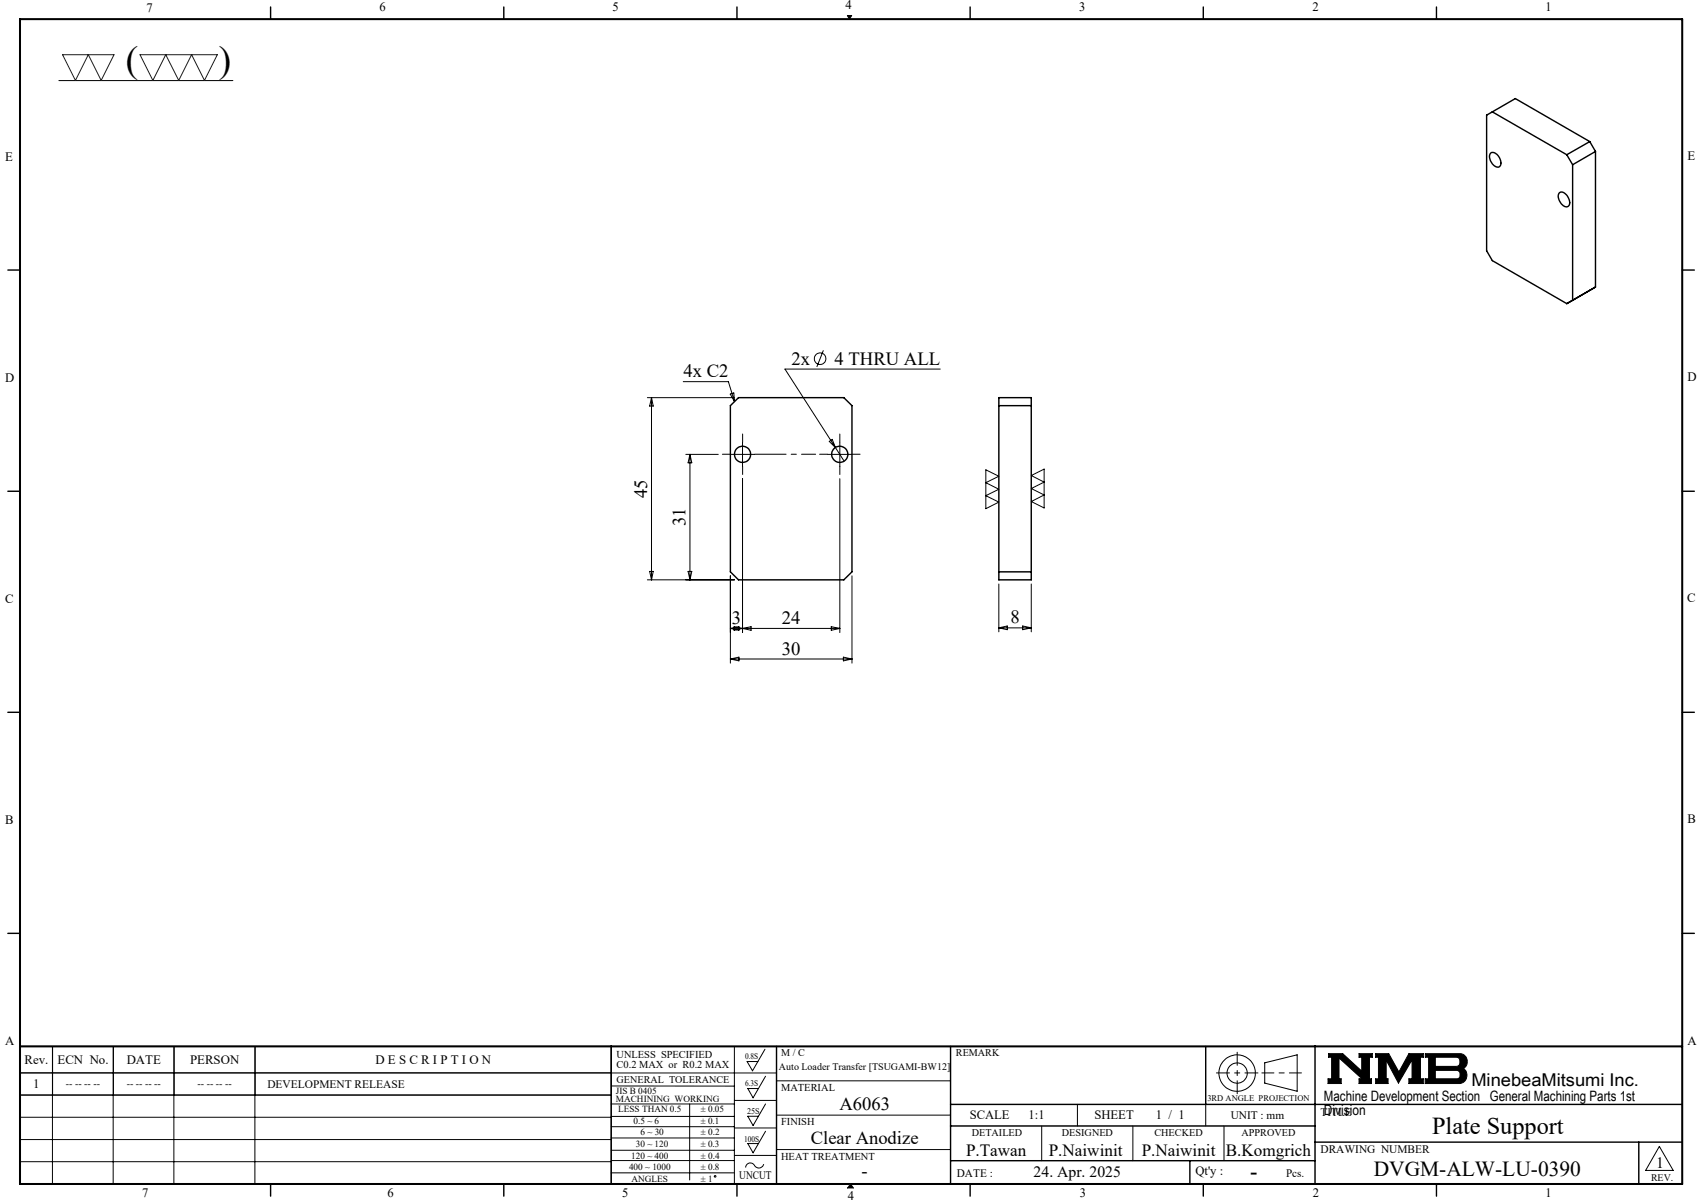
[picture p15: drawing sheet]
<svg xmlns="http://www.w3.org/2000/svg" width="420mm" height="297mm" viewBox="0 0 420 297" stroke-linecap="round" stroke-linejoin="round" font-family="sans-serif">
<defs><g id="words">
<g font-size="9.2">
<text x="31.1" y="17.7">(</text>
<text x="54" y="17.8">)</text>
</g>
<text font-size="6" x="353.6" y="280">Plate Support</text>
<text font-size="5.3" x="339.2" y="290.4">DVGM-ALW-LU-0390</text>
<text font-size="4.9" x="308.8" y="290.9">-</text>
<g font-size="4.6">
<text x="195.4" y="90">2x</text>
<text x="206" y="90">4 THRU ALL</text>
<text x="168.7" y="93.1">4x C2</text>
<text x="159.8" y="123" transform="rotate(-90 159.8 123)">45</text>
<text x="169.3" y="130" transform="rotate(-90 169.3 130)">31</text>
<text x="180.7" y="154.1">3</text>
<text x="193.1" y="154.1">24</text>
<text x="249.5" y="153.9">8</text>
<text x="193.1" y="161.6">30</text>
<text x="207.3" y="274.1">A6063</text>
<text x="200.2" y="282.4">Clear Anodize</text>
<text x="212.7" y="290.6">-</text>
</g>
<text font-size="4.4" x="363.3" y="268.2">MinebeaMitsumi Inc.</text>
<g font-size="4.2">
<text x="238.5" y="285.5">P.Tawan</text>
<text x="258.9" y="285.5">P.Naiwinit</text>
<text x="281.9" y="285.5">P.Naiwinit</text>
<text x="302.7" y="285.5">B.Komgrich</text>
</g>
<g font-size="3.9">
<text x="255.2" y="290.6">24. Apr. 2025</text>
<text x="408.9" y="288.2">1</text>
</g>
<g font-size="3.5">
<text x="326.9" y="271.7">Machine Development Section General Machining Parts 1st</text>
<text x="326.9" y="275.3">Division</text>
</g>
<g font-size="3.2">
<text x="36.1" y="2.9">7</text>
<text x="93.7" y="2.8">6</text>
<text x="151.3" y="2.8">5</text>
<text x="208.8" y="2.2">4</text>
<text x="266.5" y="2.8">3</text>
<text x="324.1" y="2.8">2</text>
<text x="381.6" y="2.8">1</text>
<text x="1.3" y="39.8">E</text>
<text x="416.6" y="39.5">E</text>
<text x="1.3" y="94.3">D</text>
<text x="416.6" y="94.1">D</text>
<text x="1.3" y="148.9">C</text>
<text x="416.6" y="148.7">C</text>
<text x="1.3" y="203.6">B</text>
<text x="416.6" y="203.3">B</text>
<text x="416.6" y="258">A</text>
<text x="1.3" y="258.1">A</text>
<text x="6.1" y="262.7">Rev.</text>
<text x="14.2" y="262.7">ECN No.</text>
<text x="31.3" y="262.7">DATE</text>
<text x="46.9" y="262.7">PERSON</text>
<text x="92.7" y="262.7">D E S C R I P T I O N</text>
<text x="8.2" y="268.7">1</text>
<text x="239.4" y="276.2">SCALE</text>
<text x="254" y="276.2">1:1</text>
<text x="270.2" y="276.2">SHEET</text>
<text x="285.4" y="276.2">1 / 1</text>
<text x="295.2" y="290.1">Qt'y :</text>
<text x="35.1" y="295.5">7</text>
<text x="95.7" y="295.6">6</text>
<text x="153.6" y="295.6">5</text>
<text x="209.3" y="296.3">4</text>
<text x="266.6" y="295.6">3</text>
<text x="324.2" y="295.6">2</text>
<text x="381.6" y="295.6">1</text>
</g>
<g font-size="2.8">
<text x="66" y="268.6">DEVELOPMENT RELEASE</text>
<text x="326" y="275.4">TITLE</text>
<text x="303.9" y="276.2">UNIT : mm</text>
<text x="326" y="284.7">DRAWING NUMBER</text>
<text x="182.5" y="291.2">UNCUT</text>
<text x="236.3" y="290.7">DATE :</text>
<text x="317.6" y="290.6">Pcs.</text>
</g>
<g font-size="2.6">
<text x="152.2" y="261.3">UNLESS SPECIFIED</text>
<text x="152.2" y="263.7">C0.2 MAX or R0.2 MAX</text>
<text x="192.9" y="269.4">MATERIAL</text>
<text x="192.9" y="277.7">FINISH</text>
<text x="192.9" y="286.3">HEAT TREATMENT</text>
</g>
<g font-size="2.5">
<text x="192.9" y="260.7">M / C</text>
<text x="236" y="260.7">REMARK</text>
<text x="16.3" y="268.5">-- -- -- --</text>
<text x="31.3" y="268.5">-- -- -- --</text>
<text x="48.8" y="268.5">-- -- -- --</text>
<text x="152.3" y="267.3">GENERAL TOLERANCE</text>
<text x="192.3" y="264.2">Auto Loader Transfer [TSUGAMI-BW12]</text>
<text x="239.9" y="280.5">DETAILED</text>
<text x="262.2" y="280.5">DESIGNED</text>
<text x="285.1" y="280.5">CHECKED</text>
<text x="306.6" y="280.5">APPROVED</text>
<text x="407.7" y="291.5">REV.</text>
</g>
<g font-size="2.3">
<text x="152.1" y="270">JIS B 0405</text>
<text x="152.1" y="272.1">MACHINING WORKING</text>
<text x="152.7" y="274.6">LESS THAN 0.5</text>
<text x="173" y="274.6">± 0.05</text>
<text x="156.4" y="277.4">0.5 ~ 6</text>
<text x="158.1" y="280.3">6 ~ 30</text>
<text x="173" y="277.4">± 0.1</text>
<text x="173" y="280.3">± 0.2</text>
<text x="155.9" y="286">120 ~ 400</text>
<text x="157" y="283.2">30 ~ 120</text>
<text x="173" y="283.2">± 0.3</text>
<text x="173" y="286">± 0.4</text>
<text x="155.3" y="288.9">400 ~ 1000</text>
<text x="155.9" y="291.7">ANGLES</text>
<text x="173" y="288.9">± 0.8</text>
<text x="173" y="291.7">± 1</text>
</g>
<g font-size="2.1">
<text x="184" y="261.5">0.8S</text>
<text x="184" y="268.1">6.3S</text>
<text x="184.5" y="275">25S</text>
<text x="298.1" y="271.8">3RD ANGLE PROJECTION</text>
<text x="183.7" y="281.9">100S</text>
</g>
</g></defs>
<g fill="none" stroke="#000" stroke-width=".25">
<path d="M14.5 19.9h43M209.2 3.8h1.1l-.6 .9zM159.8 98.2h21.6M160.9 98.2v45M160.9 98.2l.4 2.1h-.9zM168.7 94.2h11.1l1.6 5M180.3 97.3l.9-.3 .2 2.2zM203.3 86.5l-1.6 4.1M232.2 91.1h-38.4l14.6 22.7M169.3 112.2h8M170.4 112.2v31M170.4 112.2l.4 2.1h-.9z"/>
<path d="M180.3 112.2h6M183.3 109.2v6M183.3 118.2v38M204.4 112.2h6M204.8 109l.7-.5 .8 2zM207.4 109.2v6M207.4 118.2v38M243.4 116l3.2 1.6-3.2 1.6 3.2 1.6-3.2 1.6 3.2 1.6-3.2 1.6zM254.6 117.4l3.2-1.6v9.6l-3.2-1.6 3.2-1.6-3.2-1.6 3.2-1.6zM159.8 143.2h21.6M160.4 141.1h.9l-.4 2.1zM169.9 141.1h.9l-.4 2.1z"/>
<path d="M180.3 142.2v21.5M180.3 155.1h27.1M180.3 155.1l2.2-.4v.9zM181.3 154.7l2 .4-2 .5zM183.3 155.1l2.2-.4v.9zM205.2 154.7l2.2 .4-2.2 .5zM210.4 142.2v21.5M246.6 144.2v11.8M246.6 155h8M246.6 155l2.1-.5v1zM252.5 154.5l2.1 .5-2.1 .5zM254.6 144.2v11.8"/>
<path d="M180.3 162.7l2.2-.5v1zM180.3 162.7h30.1M208.2 162.2l2.2 .5-2.2 .5zM13 258.3l-.1 34M27.9 258.3v34M28 258.3v12M42.9 258.3v34M43 258.3v12M62.9 258.3v34M63 258.3v12M181.3 258.3v34M188.9 259l-3.1 5.4-1.3-2.3h2.6"/>
<path d="M4.9 264.9h186.8M4.9 270.4h146M4.9 275.8h146M150.9 278.2h30.4M150.9 275.6h30.4M150.9 272.6h30.4M150.9 268.1h30.4M151 270.3h-146v-12h146l-.1 34M170.3 272.6v18.7M181.3 271.7h10.4M181.3 278.5h10.4M189 272.6l-3.1 5.3-1.3-2.3h2.7"/>
<path d="M189 279.3l-3.1 5.3-1.3-2.3h2.7M189 265.7l-3.1 5.3-1.3-2.3h2.7M191.7 266.8h43M191.7 275.3h43M257.2 278v8.6M266 272.7v5.3M279.7 278v8.6M297.7 272.7v5.3M302.2 278v8.6M312.3 262.4l8-2v9l-8-2zM328 260.1h3.5l4.7 4.3v-3.4h-.6v-.9h3.2v.9h-.7v5.3h.5v1.2h-3v-1.2h.7l-5.7-5.1v5.1h.6v1.2h-3.3v-1.2h.9v-5.3h-.8zM339.7 260.1h3.2l2.5 4.6 2.5-4.6h3.5v.9h-.7v5.3h.7v1.2h-3.5v-1.2h.8v-4.6l-3.4 5.7-3-5.7v4.6h.4v1.2h-3v-1.2h.7v-5.3h-.7z"/>
<path d="M351.9 260.1h8.4a1.97 1.97 0 0 1 1.9 1.5 1.97 1.97 0 0 1-.9 2.2 2.03 2.03 0 0 1 .8 2.2 2.03 2.03 0 0 1-1.8 1.5h-8.4v-1.2h.8v-5.3h-.8zM354.4 261h5.4l.6 .5 .1 1a.84 .84 0 0 1-.8 .8h-5.3zM354.4 264.3h5.4l.6 .4 .1 1a.79 .79 0 0 1-.8 .6h-5.3zM4.9 281.3h146M4.9 286.8h146M150.9 280.9h30.4M150.9 286.5h30.4M150.9 284h30.4M150.9 289.6h30.4M181.3 285.3h10.4M188.6 287.4a1.29 1.29 0 0 1-1.2 1 1.29 1.29 0 0 1-1.3-.9 1.14 1.14 0 0 0-1.3-.3 1.14 1.14 0 0 0-.7 1.1M191.7 283.8h43"/>
<path d="M210 292.3l.7 1M409.7 283l3.4 6h-6.8z"/>
<circle cx="202.5" cy="88.6" r="1.44"/>
<circle cx="305.5" cy="264.9" r="2.51"/>
<circle cx="305.5" cy="264.9" r="4.5"/>
<circle cx="176.6" cy="290.4" r=".2"/>
</g>
<path d="M311.6 264.9h9.7" fill="none" stroke="#000" stroke-width=".25" stroke-dasharray="15.2 1.3 1.3 1.3" stroke-dashoffset="12.3"/>
<path d="M305.5 259.8v10.2M300.4 264.9h10.2" fill="none" stroke="#000" stroke-width=".25" stroke-dasharray="15.2 1.3 1.3 1.3" stroke-dashoffset="12"/>
<g fill="none" stroke="#000" stroke-width=".35">
<path d="M66.8 1.7v3M124.4 1.7v3M182 1.7v3M239.5 1.7v3M297.1 1.7v3M354.7 1.7v3M368.1 37.8a1.8 1.8 0 0 1 2.3 1.5 1.23 1.23 0 0 1-.6 2 2.6 2.6 0 0 1-1.7-3.5zM368.5 27.6l-1.4 .8v33.5l1.4 2.4 18.4 10.7M368.5 27.6l18.4 10.6M368.5 27.6l5.7-3.3 18.3 10.7M386.9 38.2l1.4 2.5M392.5 35l-5.6 3.2"/>
<path d="M392.5 35l1.4 2.4M393.9 37.4l-5.6 3.3M393.9 37.4v33.5M385 47.6a1.49 1.49 0 0 1 2.1 1 1.59 1.59 0 0 1-.1 2.4 2.53 2.53 0 0 1-2-3.4zM388.3 40.7v33.5l-1.4 .8M1.9 66.7h3M393.9 70.9l-7 4.1M393.9 70.9l-1.4 .8M415.4 66.7h3M246.6 98.2h8v45h-8zM180.3 100.2l2.1-2h26l2 2v41l-2 2h-26l-2.1-2zM246.6 100.2h8"/>
<path d="M1.9 121.3h3M415.4 121.3h3M246.6 141.2h8M1.9 175.9h3M415.4 175.9h3M1.9 230.4h3M415.4 230.4h3M150.9 258.3v34M191.7 258.3v34M234.7 258.3v34M297.7 258.3v14.4M324.7 258.3v34"/>
<path d="M234.7 272.7h180.7M234.7 278h90M66.8 292.3v3M124.4 292.3v3M182 292.3v3M234.7 286.6h90M239.5 292.3v3M293.8 286.6v5.7M297.1 292.3v3M324.7 282h90.7M354.7 292.3v3M404.6 282v10.3"/>
<circle cx="183.3" cy="112.2" r="2.01"/>
<circle cx="207.3" cy="112.2" r="2.01"/>
</g>
<path d="M4.9 4.7h410.5v287.6h-410.5zM4.9 258.3h410.5" fill="none" stroke="#000" stroke-width=".5"/>
<path d="M210 292.3l-.7 1h1.4" fill="none" stroke="#00f" stroke-width=".25"/>
<g fill="#000">
<path d="M210 292.3l.7 1h-1.4z"/>
<path d="M209.2 3.8l.5 .9 .6-.9zM328 260.1v.9h.8v5.3h-.9v1.2h3.3v-1.2h-.6v-5.1l5.7 5.1h-.7v1.2h3v-1.2h-.5v-5.3h.7v-.9h-3.2v.9h.6v3.4l-4.7-4.3zM351.9 260.1v.9h.8v5.3h-.8v1.2h8.6l.7-.2 .6-.5 .4-.8v-.8l-.3-.8-.6-.6 .8-.8 .2-1.3-.5-.9-.5-.5-.6-.2zM354.4 264.3h5.4l.6 .4 .1 1-.6 .6h-5.5zM354.4 261l5.5 .1 .5 .5v1.1l-.3 .5-.3 .1h-5.4zM339.7 260.1v.9h.7v5.3h-.7v1.2h3v-1.2h-.4v-4.6l3 5.7 3.4-5.7v4.6h-.8v1.2h3.5v-1.2h-.7v-5.3h.7v-.9h-3.5l-2.5 4.6-2.5-4.6z" fill-rule="evenodd"/>
</g>
<path d="M180.4 112.1h-2M183.4 109.1v-2M183.4 115.1v2M204.4 112.1h-2M207.4 109.1v-2M207.4 115.1v2M210.4 112.1h2" fill="none" stroke="#000" stroke-width=".25" stroke-dasharray="15.2 1.3 1.3 1.3"/>
<path d="M186.4 112.1h15" fill="none" stroke="#000" stroke-width=".25" stroke-dasharray="15.2 1.3 1.3 1.3" stroke-dashoffset="7.5"/>
<path d="M15.5 13.5h12.7l-3.2 6.4-3.2-6.4-3.2 6.4zM34.6 13.5h19.1l-3.2 6.4-3.2-6.4-3.2 6.4-3.2-6.4-3.2 6.4z" fill="none" stroke="#191924" stroke-width=".25"/>
<use href="#words"/>
</svg>
